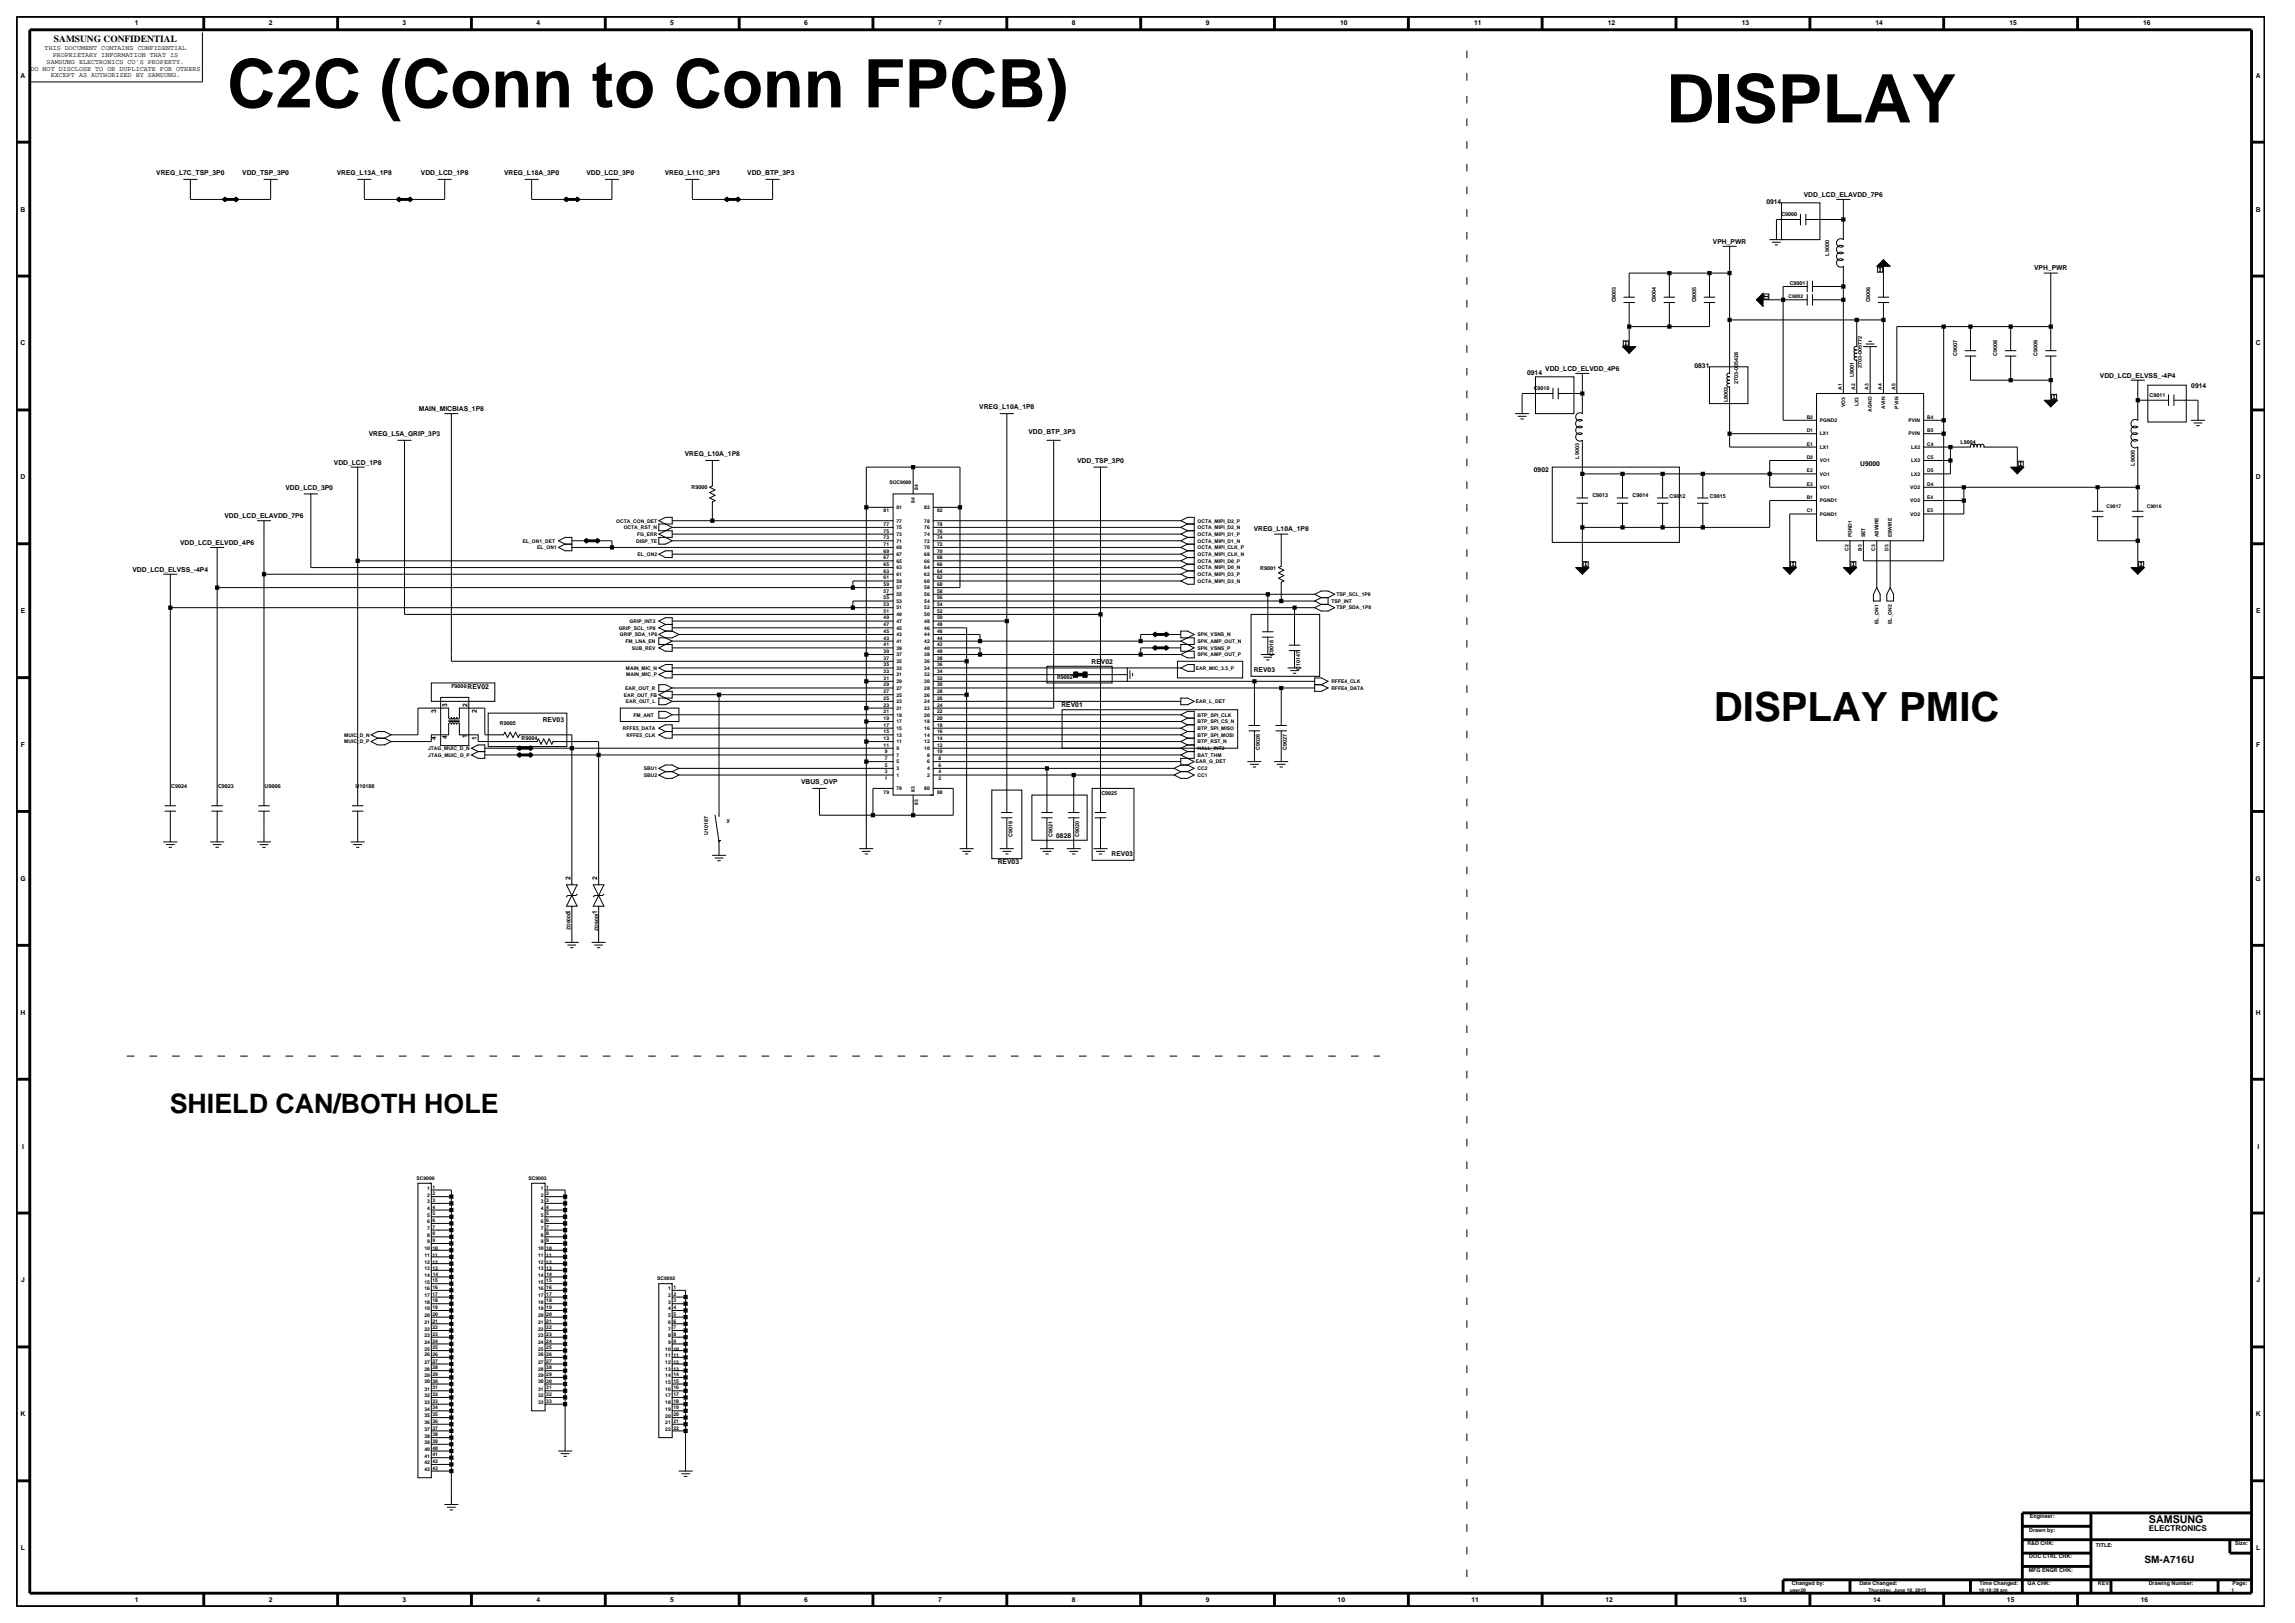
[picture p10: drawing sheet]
<svg xmlns="http://www.w3.org/2000/svg" width="420mm" height="297mm" viewBox="0 0 420 297" stroke-linecap="round" stroke-linejoin="round" font-family="sans-serif">
<defs><g id="words">
<g font-size="12.3">
<text x="41.6" y="19.6">C2C (Conn to Conn FPCB)</text>
<text x="304.9" y="22.4">DISPLAY</text>
</g>
<text font-size="7.4" x="313.6" y="131.9">DISPLAY PMIC</text>
<text font-size="4.9" x="31.1" y="203.6">SHIELD CAN/BOTH HOLE</text>
<text font-size="2" x="393.3" y="278.8">SAMSUNG</text>
<text font-size="1.9" x="392.4" y="286">SM-A716U</text>
<text font-size="1.7" x="9.9" y="7.7">SAMSUNG CONFIDENTIAL</text>
<text font-size="1.5" x="393.3" y="280.1">ELECTRONICS</text>
<g font-size="1.2">
<text x="24.7" y="4.7">1</text>
<text x="49.2" y="4.7">2</text>
<text x="73.7" y="4.7">3</text>
<text x="98.2" y="4.7">4</text>
<text x="122.7" y="4.7">5</text>
<text x="147.2" y="4.7">6</text>
<text x="171.7" y="4.7">7</text>
<text x="196.2" y="4.7">8</text>
<text x="220.7" y="4.7">9</text>
<text x="245.3" y="4.7">10</text>
<text x="269.8" y="4.7">11</text>
<text x="294.3" y="4.7">12</text>
<text x="318.7" y="4.7">13</text>
<text x="343.2" y="4.7">14</text>
<text x="367.7" y="4.7">15</text>
<text x="392.2" y="4.7">16</text>
<text x="8.2" y="9.2">THIS DOCUMENT CONTAINS CONFIDENTIAL</text>
<text x="8.5" y="11.7">SAMSUNG ELECTRONICS CO'S PROPERTY.</text>
<text x="9.6" y="10.5">PROPRIETARY INFORMATION THAT IS</text>
<text x="3.8" y="14.2">A</text>
<text x="5.6" y="12.9">DO NOT DISCLOSE TO OR DUPLICATE FOR OTHERS</text>
<text x="9.3" y="14.1">EXCEPT AS AUTHORIZED BY SAMSUNG.</text>
<text x="412.8" y="14.2">A</text>
<text x="28.6" y="32">VREG_L7C_TSP_3P0</text>
<text x="44.3" y="32">VDD_TSP_3P0</text>
<text x="61.6" y="32">VREG_L13A_1P8</text>
<text x="77" y="32">VDD_LCD_1P8</text>
<text x="92.3" y="32">VREG_L18A_3P0</text>
<text x="107.3" y="32">VDD_LCD_3P0</text>
<text x="121.7" y="32">VREG_L11C_3P3</text>
<text x="136.8" y="32">VDD_BTP_3P3</text>
<text x="3.8" y="38.7">B</text>
<text x="323.3" y="37.4">0914</text>
<text x="330.1" y="36">VDD_LCD_ELAVDD_7P6</text>
<text x="412.8" y="38.7">B</text>
<text x="313.5" y="44.6">VPH_PWR</text>
<text x="372.2" y="49.5">VPH_PWR</text>
<text x="3.8" y="63.2">C</text>
<text x="412.8" y="63.2">C</text>
<text x="279.5" y="68.7">0914</text>
<text x="282.8" y="67.9">VDD_LCD_ELVDD_4P6</text>
<text x="310.1" y="67.4">0831</text>
<text x="384.3" y="69.1">VDD_LCD_ELVSS_-4P4</text>
<text x="401" y="71.1">0914</text>
<text x="76.6" y="75.2">MAIN_MICBIAS_1P8</text>
<text x="179.2" y="74.9">VREG_L10A_1P8</text>
<text x="67.5" y="79.8">VREG_L5A_GRIP_3P3</text>
<text x="125.3" y="83.5">VREG_L10A_1P8</text>
<text x="188.2" y="79.5">VDD_BTP_3P3</text>
<text x="3.8" y="87.7">D</text>
<text x="52.2" y="89.6">VDD_LCD_3P0</text>
<text x="61.1" y="85">VDD_LCD_1P8</text>
<text x="197.1" y="84.7">VDD_TSP_3P0</text>
<text x="280.7" y="86.4">0902</text>
<text x="340.4" y="85.3">U9000</text>
<text x="412.8" y="87.7">D</text>
<text x="41.1" y="94.8">VDD_LCD_ELAVDD_7P6</text>
<text x="32.9" y="99.7">VDD_LCD_ELVDD_4P6</text>
<text x="229.4" y="97.2">VREG_L10A_1P8</text>
<text x="24.2" y="104.6">VDD_LCD_ELVSS_-4P4</text>
<text x="3.8" y="112.2">E</text>
<text x="412.9" y="112.2">E</text>
<text x="199.7" y="121.4">REV02</text>
<text x="229.4" y="123">REV03</text>
<text x="79.8" y="130.5" transform="rotate(-90 79.8 130.5)">3</text>
<text x="81.8" y="129.3" transform="rotate(-90 81.8 129.3)">3</text>
<text x="85.5" y="129.4" transform="rotate(-90 85.5 129.4)">2</text>
<text x="85.6" y="126">REV02</text>
<text x="87.3" y="130.5" transform="rotate(-90 87.3 130.5)">2</text>
<text x="194.2" y="129.4">REV01</text>
<text x="3.8" y="136.7">F</text>
<text x="79.8" y="135.4" transform="rotate(-90 79.8 135.4)">4</text>
<text x="81.8" y="135.2" transform="rotate(-90 81.8 135.2)">4</text>
<text x="85.5" y="135" transform="rotate(-90 85.5 135)">1</text>
<text x="87.3" y="135.4" transform="rotate(-90 87.3 135.4)">1</text>
<text x="99.3" y="132.2">REV03</text>
<text x="412.9" y="136.7">F</text>
<text x="146.6" y="143.5">VBUS_OVP</text>
<text x="193.3" y="153.3">0828</text>
<text x="3.7" y="161.2">G</text>
<text x="104.4" y="161.1" transform="rotate(-90 104.4 161.1)">2</text>
<text x="109.3" y="161.1" transform="rotate(-90 109.3 161.1)">2</text>
<text x="182.6" y="158.2">REV03</text>
<text x="203.4" y="156.7">REV03</text>
<text x="412.8" y="161.2">G</text>
<text x="104.4" y="167.3" transform="rotate(-90 104.4 167.3)">1</text>
<text x="109.3" y="167.3" transform="rotate(-90 109.3 167.3)">1</text>
<text x="3.8" y="185.7">H</text>
<text x="412.8" y="185.7">H</text>
<text x="4" y="210.2">I</text>
<text x="413.1" y="210.2">I</text>
<text x="3.9" y="234.7">J</text>
<text x="412.9" y="234.7">J</text>
<text x="3.8" y="259.2">K</text>
<text x="412.8" y="259.2">K</text>
<text x="3.8" y="283.7">L</text>
<text x="412.9" y="283.7">L</text>
<text x="24.7" y="293.2">1</text>
<text x="49.2" y="293.2">2</text>
<text x="73.7" y="293.2">3</text>
<text x="98.2" y="293.2">4</text>
<text x="122.7" y="293.2">5</text>
<text x="147.2" y="293.2">6</text>
<text x="171.7" y="293.2">7</text>
<text x="196.2" y="293.2">8</text>
<text x="220.7" y="293.2">9</text>
<text x="244.8" y="293.2">10</text>
<text x="269.3" y="293.2">11</text>
<text x="293.8" y="293.2">12</text>
<text x="318.3" y="293.2">13</text>
<text x="342.8" y="293.2">14</text>
<text x="367.3" y="293.2">15</text>
<text x="391.8" y="293.2">16</text>
</g>
<g font-size="1">
<text x="326" y="39.5">C9000</text>
<text x="334.8" y="46.8" transform="rotate(-90 334.8 46.8)">L9000</text>
<text x="327.5" y="52.1">C9001</text>
<text x="295.7" y="55.4" transform="rotate(-90 295.7 55.4)">C9003</text>
<text x="303.1" y="55.4" transform="rotate(-90 303.1 55.4)">C9004</text>
<text x="310.4" y="55.4" transform="rotate(-90 310.4 55.4)">C9005</text>
<text x="342.2" y="55.4" transform="rotate(-90 342.2 55.4)">C9006</text>
<text x="358.2" y="65.2" transform="rotate(-90 358.2 65.2)">C9007</text>
<text x="365.5" y="65.2" transform="rotate(-90 365.5 65.2)">C9008</text>
<text x="372.9" y="65.2" transform="rotate(-90 372.9 65.2)">C9009</text>
<text x="280.7" y="71.4">C9010</text>
<text x="318.1" y="70.2" transform="rotate(-90 318.1 70.2)">2703-005428</text>
<text x="339.3" y="69" transform="rotate(-90 339.3 69)">L9001</text>
<text x="340.7" y="67.4" transform="rotate(-90 340.7 67.4)">2703-005772</text>
<text x="316.2" y="73.5" transform="rotate(-90 316.2 73.5)">L9002</text>
<text x="393.4" y="72.6">C9011</text>
<text x="289" y="83.9" transform="rotate(-90 289 83.9)">L9003</text>
<text x="358.8" y="81.2">L9004</text>
<text x="126.5" y="89.5">R9000</text>
<text x="390.7" y="85.2" transform="rotate(-90 390.7 85.2)">L9005</text>
<text x="291.4" y="91">C9013</text>
<text x="298.8" y="91">C9014</text>
<text x="305.6" y="91.1">C9012</text>
<text x="312.9" y="91.1">C9015</text>
<text x="230.6" y="104.2">R9001</text>
<text x="82.6" y="125.9">F9000</text>
<text x="193.4" y="124.2">R9002</text>
<text x="233" y="120.1" transform="rotate(-90 233 120.1)">C9018</text>
<text x="237.9" y="122.5" transform="rotate(-90 237.9 122.5)">C10147</text>
<text x="91.5" y="132.6">R9005</text>
<text x="95.5" y="135.4">R9004</text>
<text x="230.6" y="137.2" transform="rotate(-90 230.6 137.2)">C9026</text>
<text x="235.5" y="137.2" transform="rotate(-90 235.5 137.2)">C9027</text>
<text x="31.3" y="144.3">C9024</text>
<text x="39.9" y="144.3">C9023</text>
<text x="48.5" y="144.3">U9006</text>
<text x="65.1" y="144.3">U10188</text>
<text x="201.6" y="145.5">C9025</text>
<text x="129.6" y="152.8" transform="rotate(-90 129.6 152.8)">U10187</text>
<text x="185.3" y="153.1" transform="rotate(-90 185.3 153.1)">C9019</text>
<text x="192.6" y="153.1" transform="rotate(-90 192.6 153.1)">C9021</text>
<text x="197.5" y="153.1" transform="rotate(-90 197.5 153.1)">C9020</text>
<text x="371.4" y="280.2">Drawn by:</text>
<text x="371.5" y="277.8">Engineer:</text>
<text x="371" y="282.7">R&amp;D CHK:</text>
<text x="371.3" y="287.6">MFG ENGR CHK:</text>
<text x="371.4" y="285.2">DOC CTRL CHK:</text>
<text x="383.6" y="283">TITLE:</text>
<text x="409.1" y="282.7">Size:</text>
<text x="327.9" y="290.1">Changed by:</text>
<text x="340.3" y="290.1">Date Changed:</text>
<text x="362.2" y="290.1">Time Changed:</text>
<text x="371.1" y="290.1">QA CHK:</text>
<text x="383.9" y="290.1">REV:</text>
<text x="393.2" y="290.1">Drawing Number:</text>
<text x="408.6" y="290.1">Page:</text>
</g>
<g font-size=".9">
<text x="327.3" y="54.6">C9002</text>
<text x="337.1" y="71.4" transform="rotate(-90 337.1 71.4)">A1</text>
<text x="339.5" y="71.4" transform="rotate(-90 339.5 71.4)">A2</text>
<text x="342" y="71.4" transform="rotate(-90 342 71.4)">A3</text>
<text x="344.4" y="71.4" transform="rotate(-90 344.4 71.4)">A4</text>
<text x="346.9" y="71.4" transform="rotate(-90 346.9 71.4)">A5</text>
<text x="330.6" y="76.6">B2</text>
<text x="333.1" y="77.2">PGND2</text>
<text x="337.7" y="74.5" transform="rotate(-90 337.7 74.5)">VO3</text>
<text x="340.1" y="74.3" transform="rotate(-90 340.1 74.3)">LX3</text>
<text x="342.6" y="75.3" transform="rotate(-90 342.6 75.3)">AGND</text>
<text x="345" y="74.8" transform="rotate(-90 345 74.8)">AVIN</text>
<text x="347.5" y="74.8" transform="rotate(-90 347.5 74.8)">PVIN</text>
<text x="349.3" y="77.2">PVIN</text>
<text x="352.7" y="76.6">B4</text>
<text x="330.6" y="79.1">D1</text>
<text x="330.6" y="84">D2</text>
<text x="330.7" y="81.5">E1</text>
<text x="333.1" y="79.7">LX1</text>
<text x="333.1" y="82.1">LX1</text>
<text x="349.3" y="79.7">PVIN</text>
<text x="349.7" y="82.1">LX2</text>
<text x="352.7" y="81.5">C4</text>
<text x="352.7" y="84">C5</text>
<text x="352.7" y="79.1">B5</text>
<text x="162.8" y="88.6">SOC9000</text>
<text x="168.1" y="89.7" transform="rotate(-90 168.1 89.7)">84</text>
<text x="330.7" y="86.4">E2</text>
<text x="330.7" y="88.9">E3</text>
<text x="333.1" y="87">VO1</text>
<text x="333.1" y="89.5">VO1</text>
<text x="333.1" y="84.6">VO1</text>
<text x="349.6" y="89.5">VO2</text>
<text x="349.7" y="84.6">LX2</text>
<text x="349.7" y="87">LX2</text>
<text x="352.7" y="88.9">D4</text>
<text x="352.7" y="86.4">D5</text>
<text x="112.8" y="95.6">OCTA_CON_DET</text>
<text x="161.7" y="93.8">81</text>
<text x="164" y="95.6">77</text>
<text x="164" y="93.2">81</text>
<text x="167.4" y="92" transform="rotate(-90 167.4 92)">84</text>
<text x="169.1" y="95.6">78</text>
<text x="169.1" y="93.2">82</text>
<text x="171.5" y="93.8">82</text>
<text x="219.2" y="95.6">OCTA_MIPI_D2_P</text>
<text x="330.6" y="91.3">B1</text>
<text x="330.6" y="93.8">C1</text>
<text x="333.1" y="91.9">PGND1</text>
<text x="333.1" y="94.4">PGND1</text>
<text x="349.6" y="91.9">VO2</text>
<text x="349.6" y="94.4">VO2</text>
<text x="352.7" y="91.3">E4</text>
<text x="352.7" y="93.8">E5</text>
<text x="385.5" y="93">C9017</text>
<text x="392.9" y="93">C9016</text>
<text x="95.7" y="99.3">EL_ON1_DET</text>
<text x="98.3" y="100.5">EL_ON1</text>
<text x="114.1" y="96.8">OCTA_RST_N</text>
<text x="116.4" y="99.3">DISP_TE</text>
<text x="116.6" y="98.1">FG_ERR</text>
<text x="116.7" y="101.7">EL_ON2</text>
<text x="161.7" y="96.2">77</text>
<text x="161.7" y="101.1">69</text>
<text x="161.7" y="99.9">71</text>
<text x="161.7" y="98.7">73</text>
<text x="161.7" y="97.4">75</text>
<text x="164" y="100.5">69</text>
<text x="164" y="99.3">71</text>
<text x="164" y="98.1">73</text>
<text x="164" y="96.8">75</text>
<text x="164" y="101.7">67</text>
<text x="169.1" y="96.8">76</text>
<text x="169.1" y="100.5">70</text>
<text x="169.1" y="99.3">72</text>
<text x="169.1" y="98.1">74</text>
<text x="169.1" y="101.7">68</text>
<text x="171.5" y="97.4">76</text>
<text x="171.5" y="96.2">78</text>
<text x="171.5" y="101.1">70</text>
<text x="171.5" y="99.9">72</text>
<text x="171.5" y="98.7">74</text>
<text x="219.2" y="98.1">OCTA_MIPI_D1_P</text>
<text x="219.2" y="100.5">OCTA_MIPI_CLK_P</text>
<text x="219.2" y="101.7">OCTA_MIPI_CLK_N</text>
<text x="219.2" y="99.3">OCTA_MIPI_D1_N</text>
<text x="219.2" y="96.8">OCTA_MIPI_D2_N</text>
<text x="338.3" y="100.8" transform="rotate(-90 338.3 100.8)">C2</text>
<text x="338.9" y="98.3" transform="rotate(-90 338.9 98.3)">PGND1</text>
<text x="340.7" y="100.8" transform="rotate(-90 340.7 100.8)">B3</text>
<text x="341.3" y="98.3" transform="rotate(-90 341.3 98.3)">SET</text>
<text x="343.2" y="100.8" transform="rotate(-90 343.2 100.8)">C3</text>
<text x="343.8" y="98.3" transform="rotate(-90 343.8 98.3)">ASWIRE</text>
<text x="345.6" y="100.8" transform="rotate(-90 345.6 100.8)">D3</text>
<text x="346.2" y="98.3" transform="rotate(-90 346.2 98.3)">ESWIRE</text>
<text x="161.7" y="106">61</text>
<text x="161.7" y="104.8">63</text>
<text x="161.7" y="103.6">65</text>
<text x="161.7" y="102.4">67</text>
<text x="161.7" y="107.2">59</text>
<text x="164" y="105.4">61</text>
<text x="164" y="104.2">63</text>
<text x="164" y="103">65</text>
<text x="164" y="107.9">57</text>
<text x="164" y="106.6">59</text>
<text x="169.1" y="105.4">62</text>
<text x="169.1" y="104.2">64</text>
<text x="169.1" y="103">66</text>
<text x="169.1" y="107.9">58</text>
<text x="169.1" y="106.6">60</text>
<text x="171.5" y="106">62</text>
<text x="171.5" y="104.8">64</text>
<text x="171.5" y="103.6">66</text>
<text x="171.5" y="102.4">68</text>
<text x="171.5" y="107.2">60</text>
<text x="219.2" y="106.6">OCTA_MIPI_D3_N</text>
<text x="219.2" y="105.4">OCTA_MIPI_D3_P</text>
<text x="219.2" y="104.2">OCTA_MIPI_D0_N</text>
<text x="219.2" y="103">OCTA_MIPI_D0_P</text>
<text x="115.2" y="114">GRIP_INT2</text>
<text x="161.7" y="109.7">55</text>
<text x="161.7" y="108.5">57</text>
<text x="161.7" y="113.4">49</text>
<text x="161.7" y="112.1">51</text>
<text x="161.7" y="110.9">53</text>
<text x="164" y="109.1">55</text>
<text x="164" y="114">47</text>
<text x="164" y="112.8">49</text>
<text x="164" y="111.5">51</text>
<text x="164" y="110.3">53</text>
<text x="169.1" y="110.3">54</text>
<text x="169.1" y="109.1">56</text>
<text x="169.1" y="114">48</text>
<text x="169.1" y="112.8">50</text>
<text x="169.1" y="111.5">52</text>
<text x="171.5" y="110.9">54</text>
<text x="171.5" y="109.7">56</text>
<text x="171.5" y="108.5">58</text>
<text x="171.5" y="113.4">50</text>
<text x="171.5" y="112.1">52</text>
<text x="243.6" y="110.3">TSP_INT</text>
<text x="244.6" y="109.1">TSP_SCL_1P8</text>
<text x="244.6" y="111.5">TSP_SDA_1P8</text>
<text x="113.2" y="115.2">GRIP_SCL_1P8</text>
<text x="113.4" y="116.4">GRIP_SDA_1P8</text>
<text x="114.5" y="117.6">FM_LNA_EN</text>
<text x="115.6" y="118.9">SUB_REV</text>
<text x="161.7" y="114.6">47</text>
<text x="161.7" y="118.3">41</text>
<text x="161.7" y="117">43</text>
<text x="161.7" y="115.8">45</text>
<text x="161.7" y="119.5">39</text>
<text x="164" y="117.6">41</text>
<text x="164" y="116.4">43</text>
<text x="164" y="115.2">45</text>
<text x="164" y="118.9">39</text>
<text x="169.1" y="118.9">40</text>
<text x="169.1" y="117.6">42</text>
<text x="169.1" y="116.4">44</text>
<text x="169.1" y="115.2">46</text>
<text x="171.5" y="114.6">48</text>
<text x="171.5" y="119.5">40</text>
<text x="171.5" y="118.3">42</text>
<text x="171.5" y="117">44</text>
<text x="171.5" y="115.8">46</text>
<text x="219.2" y="118.9">SPK_VSNS_P</text>
<text x="219.2" y="117.6">SPK_AMP_OUT_N</text>
<text x="219.2" y="116.4">SPK_VSNS_N</text>
<text x="343.8" y="114.2" transform="rotate(-90 343.8 114.2)">EL_ON1</text>
<text x="346.2" y="114.2" transform="rotate(-90 346.2 114.2)">EL_ON2</text>
<text x="114.6" y="122.5">MAIN_MIC_N</text>
<text x="114.6" y="123.8">MAIN_MIC_P</text>
<text x="161.7" y="123.2">33</text>
<text x="161.7" y="121.9">35</text>
<text x="161.7" y="120.7">37</text>
<text x="161.7" y="125.6">29</text>
<text x="161.7" y="124.4">31</text>
<text x="164" y="122.5">33</text>
<text x="164" y="121.3">35</text>
<text x="164" y="120.1">37</text>
<text x="164" y="125">29</text>
<text x="164" y="123.8">31</text>
<text x="169.1" y="123.8">32</text>
<text x="169.1" y="122.5">34</text>
<text x="169.1" y="121.3">36</text>
<text x="169.1" y="120.1">38</text>
<text x="169.1" y="125">30</text>
<text x="171.5" y="124.4">32</text>
<text x="171.5" y="123.2">34</text>
<text x="171.5" y="121.9">36</text>
<text x="171.5" y="120.7">38</text>
<text x="171.5" y="125.6">30</text>
<text x="218.8" y="122.5">EAR_MIC_3.5_P</text>
<text x="219.2" y="120.1">SPK_AMP_OUT_P</text>
<text x="243.6" y="125">RFFE4_CLK</text>
<text x="114.1" y="127.5">EAR_OUT_FB</text>
<text x="114.4" y="126.2">EAR_OUT_R</text>
<text x="114.5" y="128.7">EAR_OUT_L</text>
<text x="115.9" y="131.1">FM_ANT</text>
<text x="161.7" y="128.1">25</text>
<text x="161.7" y="126.8">27</text>
<text x="161.7" y="131.7">19</text>
<text x="161.7" y="130.5">21</text>
<text x="161.7" y="129.3">23</text>
<text x="164" y="127.5">25</text>
<text x="164" y="126.2">27</text>
<text x="164" y="131.1">19</text>
<text x="164" y="129.9">21</text>
<text x="164" y="128.7">23</text>
<text x="169.1" y="127.5">26</text>
<text x="169.1" y="126.2">28</text>
<text x="169.1" y="131.1">20</text>
<text x="169.1" y="129.9">22</text>
<text x="169.1" y="128.7">24</text>
<text x="171.5" y="128.1">26</text>
<text x="171.5" y="126.8">28</text>
<text x="171.5" y="131.7">20</text>
<text x="171.5" y="130.5">22</text>
<text x="171.5" y="129.3">24</text>
<text x="218.8" y="128.7">EAR_L_DET</text>
<text x="219.2" y="131.1">BTP_SPI_CLK</text>
<text x="243.6" y="126.2">RFFE4_DATA</text>
<text x="63" y="134.8">MUIC_D_N</text>
<text x="63" y="136">MUIC_D_P</text>
<text x="78.3" y="137.2">JTAG_MUIC_D_N</text>
<text x="114" y="133.6">RFFE5_DATA</text>
<text x="114.7" y="134.8">RFFE5_CLK</text>
<text x="161.7" y="136.6">11</text>
<text x="161.7" y="135.4">13</text>
<text x="161.7" y="134.2">15</text>
<text x="161.7" y="133">17</text>
<text x="162" y="137.9">9</text>
<text x="164" y="137.2">9</text>
<text x="164" y="136">11</text>
<text x="164" y="134.8">13</text>
<text x="164" y="133.6">15</text>
<text x="164" y="132.4">17</text>
<text x="169.1" y="132.4">18</text>
<text x="169.1" y="137.2">10</text>
<text x="169.1" y="136">12</text>
<text x="169.1" y="134.8">14</text>
<text x="169.1" y="133.6">16</text>
<text x="171.5" y="133">18</text>
<text x="171.5" y="137.9">10</text>
<text x="171.5" y="136.6">12</text>
<text x="171.5" y="135.4">14</text>
<text x="171.5" y="134.2">16</text>
<text x="219.2" y="137.2">HALL_INT2</text>
<text x="219.2" y="136">BTP_RST_N</text>
<text x="219.2" y="134.8">BTP_SPI_MOSI</text>
<text x="219.2" y="133.6">BTP_SPI_MISO</text>
<text x="219.2" y="132.4">BTP_SPI_CS_N</text>
<text x="78.4" y="138.5">JTAG_MUIC_D_P</text>
<text x="117.8" y="140.9">SBU1</text>
<text x="117.8" y="142.1">SBU2</text>
<text x="162" y="139.1">7</text>
<text x="162" y="140.3">5</text>
<text x="162" y="141.5">3</text>
<text x="162" y="142.8">1</text>
<text x="164" y="138.5">7</text>
<text x="164" y="139.7">5</text>
<text x="164" y="140.9">3</text>
<text x="164" y="142.1">1</text>
<text x="169.7" y="138.5">8</text>
<text x="169.7" y="139.7">6</text>
<text x="169.7" y="140.9">4</text>
<text x="169.7" y="142.1">2</text>
<text x="171.8" y="139.1">8</text>
<text x="171.8" y="140.3">6</text>
<text x="171.8" y="141.5">4</text>
<text x="171.8" y="142.8">2</text>
<text x="218.8" y="139.7">EAR_G_DET</text>
<text x="219.2" y="138.5">BAT_THM</text>
<text x="219.2" y="142.1">CC1</text>
<text x="219.2" y="140.9">CC2</text>
<text x="161.7" y="145.2">79</text>
<text x="164" y="144.6">79</text>
<text x="167.4" y="144.9" transform="rotate(-90 167.4 144.9)">83</text>
<text x="168.1" y="147.2" transform="rotate(-90 168.1 147.2)">83</text>
<text x="169.1" y="144.6">80</text>
<text x="171.5" y="145.2">80</text>
<text x="104.4" y="170.2" transform="rotate(-90 104.4 170.2)">ZD9000</text>
<text x="109.6" y="170.3" transform="rotate(-90 109.6 170.3)">ZD9001</text>
<text x="76.2" y="215.9">SC9000</text>
<text x="96.7" y="215.9">SC9003</text>
<text x="78.2" y="221.4">4</text>
<text x="78.2" y="220.2">3</text>
<text x="78.2" y="219">2</text>
<text x="78.2" y="217.8">1</text>
<text x="79.1" y="221.2">4</text>
<text x="79.1" y="220">3</text>
<text x="79.1" y="218.7">2</text>
<text x="79.1" y="217.5">1</text>
<text x="99" y="221.4">4</text>
<text x="99" y="220.2">3</text>
<text x="99" y="219">2</text>
<text x="99" y="217.8">1</text>
<text x="100" y="221.2">4</text>
<text x="100" y="220">3</text>
<text x="100" y="218.7">2</text>
<text x="100" y="217.5">1</text>
<text x="78.2" y="227.5">9</text>
<text x="78.2" y="222.7">5</text>
<text x="78.2" y="223.9">6</text>
<text x="78.2" y="225.1">7</text>
<text x="78.2" y="226.3">8</text>
<text x="79.1" y="227.3">9</text>
<text x="79.1" y="222.4">5</text>
<text x="79.1" y="223.6">6</text>
<text x="79.1" y="224.9">7</text>
<text x="79.1" y="226.1">8</text>
<text x="99" y="222.7">5</text>
<text x="99" y="223.9">6</text>
<text x="99" y="225.1">7</text>
<text x="99" y="226.3">8</text>
<text x="99" y="227.5">9</text>
<text x="100" y="227.3">9</text>
<text x="100" y="222.4">5</text>
<text x="100" y="223.6">6</text>
<text x="100" y="224.9">7</text>
<text x="100" y="226.1">8</text>
<text x="77.7" y="228.8">10</text>
<text x="77.7" y="230">11</text>
<text x="77.7" y="231.2">12</text>
<text x="77.7" y="232.4">13</text>
<text x="77.7" y="233.7">14</text>
<text x="79.1" y="228.8">10</text>
<text x="79.1" y="230">11</text>
<text x="79.1" y="231.2">12</text>
<text x="79.1" y="232.4">13</text>
<text x="79.2" y="233.4">14</text>
<text x="98.5" y="228.8">10</text>
<text x="98.5" y="230">11</text>
<text x="98.5" y="231.2">12</text>
<text x="98.5" y="232.4">13</text>
<text x="98.5" y="233.7">14</text>
<text x="100" y="228.8">10</text>
<text x="100" y="230">11</text>
<text x="100" y="231.2">12</text>
<text x="100" y="232.4">13</text>
<text x="100" y="233.4">14</text>
<text x="77.7" y="238.6">18</text>
<text x="77.7" y="239.8">19</text>
<text x="77.7" y="234.9">15</text>
<text x="77.7" y="236.1">16</text>
<text x="77.7" y="237.3">17</text>
<text x="79.1" y="238.3">18</text>
<text x="79.1" y="239.6">19</text>
<text x="79.1" y="234.7">15</text>
<text x="79.1" y="235.9">16</text>
<text x="79.1" y="237.1">17</text>
<text x="98.5" y="238.6">18</text>
<text x="98.5" y="239.8">19</text>
<text x="98.5" y="234.9">15</text>
<text x="98.5" y="236.1">16</text>
<text x="98.5" y="237.3">17</text>
<text x="100" y="237.1">17</text>
<text x="100" y="238.3">18</text>
<text x="100" y="239.6">19</text>
<text x="100" y="234.7">15</text>
<text x="100" y="235.9">16</text>
<text x="120.3" y="234.3">SC9002</text>
<text x="122.3" y="237.3">2</text>
<text x="122.3" y="238.6">3</text>
<text x="122.3" y="239.8">4</text>
<text x="122.3" y="236.1">1</text>
<text x="123.2" y="237.1">2</text>
<text x="123.2" y="238.3">3</text>
<text x="123.2" y="239.6">4</text>
<text x="123.2" y="235.9">1</text>
<text x="77.7" y="241">20</text>
<text x="77.7" y="242.2">21</text>
<text x="77.7" y="243.5">22</text>
<text x="77.7" y="244.7">23</text>
<text x="77.7" y="245.9">24</text>
<text x="79.1" y="240.8">20</text>
<text x="79.1" y="242">21</text>
<text x="79.1" y="243.2">22</text>
<text x="79.1" y="244.4">23</text>
<text x="79.1" y="245.7">24</text>
<text x="98.5" y="241">20</text>
<text x="98.5" y="242.2">21</text>
<text x="98.5" y="243.5">22</text>
<text x="98.5" y="244.7">23</text>
<text x="98.5" y="245.9">24</text>
<text x="100" y="245.7">24</text>
<text x="100" y="240.8">20</text>
<text x="100" y="242">21</text>
<text x="100" y="243.2">22</text>
<text x="100" y="244.4">23</text>
<text x="122.3" y="243.5">7</text>
<text x="122.3" y="244.7">8</text>
<text x="122.3" y="245.9">9</text>
<text x="122.3" y="241">5</text>
<text x="122.3" y="242.2">6</text>
<text x="123.2" y="243.2">7</text>
<text x="123.2" y="244.4">8</text>
<text x="123.2" y="245.7">9</text>
<text x="123.2" y="240.8">5</text>
<text x="123.2" y="242">6</text>
<text x="77.7" y="248.2">26</text>
<text x="77.7" y="249.6">27</text>
<text x="77.7" y="250.8">28</text>
<text x="77.7" y="247.1">25</text>
<text x="79.1" y="248.1">26</text>
<text x="79.1" y="249.3">27</text>
<text x="79.1" y="250.6">28</text>
<text x="79.1" y="251.8">29</text>
<text x="79.1" y="246.9">25</text>
<text x="98.5" y="247.1">25</text>
<text x="98.5" y="248.2">26</text>
<text x="98.5" y="249.6">27</text>
<text x="98.5" y="250.8">28</text>
<text x="100" y="246.9">25</text>
<text x="100" y="248.1">26</text>
<text x="100" y="249.3">27</text>
<text x="100" y="250.6">28</text>
<text x="100" y="251.8">29</text>
<text x="121.7" y="249.6">12</text>
<text x="121.7" y="250.8">13</text>
<text x="121.7" y="247.1">10</text>
<text x="121.7" y="248.4">11</text>
<text x="123.2" y="249.6">12</text>
<text x="123.2" y="250.8">13</text>
<text x="123.2" y="247.1">10</text>
<text x="123.2" y="248.4">11</text>
<text x="123.3" y="251.8">14</text>
<text x="77.7" y="255.7">32</text>
<text x="77.7" y="256.9">33</text>
<text x="77.7" y="252">29</text>
<text x="77.7" y="253.1">30</text>
<text x="77.7" y="254.5">31</text>
<text x="79.1" y="255.5">32</text>
<text x="79.1" y="256.7">33</text>
<text x="79.1" y="257.9">34</text>
<text x="79.1" y="253">30</text>
<text x="79.1" y="254.2">31</text>
<text x="98.5" y="255.7">32</text>
<text x="98.5" y="256.9">33</text>
<text x="98.5" y="252">29</text>
<text x="98.5" y="253.1">30</text>
<text x="98.5" y="254.5">31</text>
<text x="100" y="255.5">32</text>
<text x="100" y="256.7">33</text>
<text x="100" y="253">30</text>
<text x="100" y="254.2">31</text>
<text x="121.7" y="252">14</text>
<text x="121.7" y="253.3">15</text>
<text x="121.7" y="254.5">16</text>
<text x="121.7" y="255.7">17</text>
<text x="121.7" y="256.9">18</text>
<text x="123.2" y="253">15</text>
<text x="123.2" y="254.2">16</text>
<text x="123.2" y="255.5">17</text>
<text x="123.2" y="256.7">18</text>
<text x="123.2" y="257.9">19</text>
<text x="77.7" y="258.2">34</text>
<text x="77.7" y="259.2">35</text>
<text x="77.7" y="260.6">36</text>
<text x="77.7" y="261.8">37</text>
<text x="77.7" y="263.1">38</text>
<text x="79.1" y="259.2">35</text>
<text x="79.1" y="260.4">36</text>
<text x="79.1" y="261.6">37</text>
<text x="79.1" y="262.8">38</text>
<text x="121.7" y="259.4">20</text>
<text x="121.7" y="260.6">21</text>
<text x="121.7" y="261.8">22</text>
<text x="121.7" y="258.2">19</text>
<text x="123.2" y="259.2">20</text>
<text x="123.2" y="260.4">21</text>
<text x="123.2" y="261.6">22</text>
<text x="77.7" y="265.5">40</text>
<text x="77.7" y="266.7">41</text>
<text x="77.7" y="268">42</text>
<text x="77.7" y="269.2">43</text>
<text x="77.7" y="264.3">39</text>
<text x="79.1" y="265.3">40</text>
<text x="79.1" y="266.5">41</text>
<text x="79.1" y="267.7">42</text>
<text x="79.1" y="268.9">43</text>
<text x="79.1" y="264">39</text>
<text x="327.5" y="291.2">user20</text>
<text x="341.9" y="291.2">Thursday, June 18, 2015</text>
<text x="362.1" y="291.2">10:18:28 am</text>
<text x="408.4" y="291.2">1</text>
</g>
<text font-size=".6" x="133.5" y="150.6" transform="rotate(-90 133.5 150.6)">NC</text>
</g></defs>
<!-- layer: MFD Layer /idea/tmp/Extended-Print.jinsu46.kim.sheet9.mfd -->
<g fill="none" stroke="#000" stroke-width=".18">
<path d="M37 5.9v9.1h-31.5M33.6 32.8h2.5M34.8 32.8v3.7h6.2M48.3 32.8h2.5M49.5 32.8v3.7h-6.1M65.5 32.8h2.4M66.7 32.8v3.7h6.1M80.2 32.8h2.4M81.4 32.8v3.7h-6.2M96.1 32.8h2.4M97.3 32.8v3.7h6.1M110.8 32.8h2.4"/>
<path d="M112 32.8v3.7h-6.1M125.5 32.8h2.4M126.7 32.8v3.7h6.1M140.2 32.8h2.4M141.4 32.8v3.7h-6.1M326 37.1h7.1v6.8h-7.1zM329.5 39.2v2M330.5 39.2v2M336.1 36.5h2.5M337.3 36.5v7.4M297.2 55.4h1.9M297.2 54.4h1.9"/>
<path d="M298.2 55.4v8M304.5 55.4h2M304.5 54.4h2M305.5 50v4.4M305.5 55.4v4.4M311.9 55.4h1.9M311.9 54.4h1.9M312.8 50v4.4M312.8 55.4v4.4h-14.6M315.3 45.1h2.4M316.5 50h-18.3v4.4M316.5 45.1v23.2"/>
<path d="M316.5 58.5h28.2M322.7 54.9h8M322.8 53.8h.9v.9h-.9zM323 54.1v.3M323 54.3h.6M323.6 54.1v.3M323.9 43.9h2.4M324.4 44.3h1.4M324.9 44.8h.4M329.5 40.2h-4.4v3.7M330.5 40.2h6.8M330.7 52.4h-4.4v24.5h6.1"/>
<path d="M330.7 51.4v2M330.7 53.9v1.9M331.7 54.9h5.6M331.7 51.4v2M331.7 53.9v1.9M331.7 52.4h5.6M337.4 45.1a.78 .78 0 0 0-1.1 0 .78 .78 0 0 0 0 1.1 .78 .78 0 0 0 1 .1 .78 .78 0 0 0-1 .1 .78 .78 0 0 0 0 1 .78 .78 0 0 0 1 .1M337.4 43.8a.78 .78 0 0 0-1.1 .1 .78 .78 0 0 0 0 1.1 .78 .78 0 0 0 1 .1M337.4 47.5a.78 .78 0 0 0-1.1 .1 .78 .78 0 0 0 0 1 .78 .78 0 0 0 1 .1v23.3M339.8 58.5v4.9a.35 .35 0 0 0-.5 .3 .35 .35 0 0 0 .5 .3 .35 .35 0 0 0-.5 .3 .35 .35 0 0 0 .5 .4 .35 .35 0 0 0-.5 .3 .35 .35 0 0 0 .5 .3 .34 .34 0 0 0-.5 .3 .34 .34 0 0 0 .5 .3v6.1M343.6 48.9h.9v.9h-.9zM343.7 55.4h2"/>
<path d="M343.7 54.4h2M343.9 49.7h.3M343.9 49.1h.3M344.1 49.1v.6M344.7 48.7v5.7M344.7 55.4v16.6M355.7 59.8v42.8h-14.7v-3.6M360.6 59.8v4.4M368 59.8v4.4M374.1 50h2.4M375.3 50v14.2M375.3 59.8h-28.2v12.2"/>
<path d="M81.4 75.7h2.4M82.6 75.7v45.3h80.8M183 75.7h2.5M184.3 75.7v73M277.3 75.7h2.5M277.8 76.2h1.5M278.3 76.7h.5M281 69h7v6.7h-7zM284.2 72h-5.6v3.7M284.2 71v2M285.2 72h4.4M285.2 71v2"/>
<path d="M288.4 68.3h2.4M289.6 68.3v7.4a.76 .76 0 0 0-1 .1 .76 .76 0 0 0 0 1 .76 .76 0 0 0 1 .1 .77 .77 0 0 0-1.1 .1 .77 .77 0 0 0 0 1 .77 .77 0 0 0 1.1 .1 .76 .76 0 0 0-1 .1 .76 .76 0 0 0 0 1 .76 .76 0 0 0 1 .1 .76 .76 0 0 0-1 .1 .76 .76 0 0 0 0 1.1 .76 .76 0 0 0 1 .1v10.5M297.1 62.4h.9v.9h-.9zM297.4 62.5h.3M297.4 63.1h.3M297.5 62.5v.6M312.8 67.1h7.1v6.8h-7.1zM316.5 79.4h15.9M316.5 70.2a.35 .35 0 0 0-.5 .3 .35 .35 0 0 0 .5 .3v11h15.9M316.5 68.9a.35 .35 0 0 0-.5 .3 .35 .35 0 0 0 .5 .4 .34 .34 0 0 0-.5 .3 .34 .34 0 0 0 .5 .3M316.5 68.3a.35 .35 0 0 0-.5 .3 .35 .35 0 0 0 .5 .3M332.4 72h19.6v27h-19.6z"/>
<path d="M341 63.4h2.5M341.5 63h1.5M342 62.5h.5M342.2 63.4v8.6M352 79.4h3.7M352 76.9h3.7M359.6 65.2h2M359.6 64.2h2M360.6 65.2v4.4h14.7M367 65.2h1.9M367 64.2h1.9M368 65.2v4.4"/>
<path d="M374.3 65.2h2M374.3 64.2h2M375.3 65.2v8M375.5 72.2h.9v.9h-.9zM375.8 72.3h.3M375.8 72.9h.3M375.9 72.3v.6M390 69.6h2.4M391.2 69.6v7.3a.78 .78 0 0 0-1 .1 .78 .78 0 0 0 0 1.1 .78 .78 0 0 0 1 0 .78 .78 0 0 0-1 .1 .78 .78 0 0 0 0 1.1 .78 .78 0 0 0 1 0 .78 .78 0 0 0-1 .1 .78 .78 0 0 0 0 1.1 .78 .78 0 0 0 1 .1 .78 .78 0 0 0-1 .1 .78 .78 0 0 0 0 1 .78 .78 0 0 0 1 .1v11.8M391.2 73.2h5.7M393.1 70.5h7v6.7h-7zM396.9 72.2v2"/>
<path d="M397.8 73.2h4.5v3.7M397.8 72.2v2M401 76.9h2.5M401.5 77.4h1.5M402 77.9h.5M47.1 95.3h2.4M48.3 95.3v52.1M55.7 90.4h2.4M56.9 90.4v13.5h106.5M64.2 85.5h2.5M65.5 85.5v61.9M72.8 80.6h2.4"/>
<path d="M74 80.6v31.8h89.4M102.2 99l1.2-.7h1.3v2.5h-1.3l-1.2-.6 1.2-.6zM103.4 99.6h1.3M104.7 99h2.4M109.6 99h2.4v1.2M123 96.5l-2.4-1.2 1.2-.6h1.2v1.2h-2.4v1.2h2.4v1.2h-2.4v1.3h1.2l1.2-.6M123 97.7h40.4M123 99h40.4M123 95.3h40.4M123 96.5l-2.4 1.2 2.4 1.3M123 96.5h40.4M129.1 84.3h2.5"/>
<path d="M130.4 84.3v4.6l-.5 .3 1 .4-1 .5 1 .5-1 .5 1 .5-.5 .2v3.5M158.5 92.8h4.9M163.4 90.4h7.4v55.1h-7.4zM167.1 85.5v4.9M170.8 97.7h45.3M170.8 99h45.3M170.8 95.3h45.3M170.8 96.5h45.3M170.8 92.8h4.9M191.6 80.6h2.4M192.8 80.6v49h-22M200.2 85.5h2.4"/>
<path d="M201.4 85.5v63.2M216.1 95.3l1.2-.6h1.2v12.2h-1.2l-1.2-.6M216.1 95.3l1.2 .6M216.1 96.5l1.2 .6M216.1 99l1.2 .6M216.1 97.7l1.2 .6M217.3 95.9h1.2M217.3 95.9l-1.2 .6M217.3 97.1h1.2M217.3 99.6h1.2M217.3 98.3h1.2M217.3 99.6l-1.2 .6"/>
<path d="M217.3 98.3l-1.2 .7M217.3 97.1l-1.2 .6M233.2 97.7h2.5M234.5 97.7v5.9l-.5 .3 1 .4-1 .5 1 .5-1 .5 1 .5-.5 .2v3.5M284.1 85.5h23.2v13.8h-23.2zM288.6 92.1h2M288.6 91.1h2M289.6 92.1v11.8M289.6 86.7h42.8M295.9 92.1h2M295.9 91.1h2M296.9 86.7v4.4"/>
<path d="M296.9 92.1v4.4M303.3 92.1h2M303.3 91.1h2M304.3 86.7v4.4M304.3 92.1v4.4M310.6 92.1h2M310.6 91.1h2M311.6 86.7v4.4M311.6 92.1v4.4M332.4 94.1h-4.9v9.8M332.4 84.3h-8.5v4.9h8.5M332.4 91.6h-8.5v4.9h-34.3"/>
<path d="M338.6 99v4.9M343.5 99v8.5M345.9 99v8.5M352 81.8h8.6a.35 .35 0 0 1 .3-.5 .35 .35 0 0 1 .3 .5M352 84.3h4.9M352 91.6h7.4M352 89.2h39.2M356.9 81.8v4.9h-4.9M359.4 89.2v4.9h-7.4M361.2 81.8a.34 .34 0 0 1 .3-.5 .34 .34 0 0 1 .3 .5M361.8 81.8a.35 .35 0 0 1 .3-.5 .35 .35 0 0 1 .4 .5 .35 .35 0 0 1 .3-.5 .35 .35 0 0 1 .3 .5M363.1 81.8h6.1v3.7"/>
<path d="M369.3 84.4h1v.9h-1zM369.6 84.6h.3M369.6 85.2h.3M369.8 84.6v.6M382.9 94.5h2M382.9 93.6h2M383.9 94.5v4.5h7.3M383.9 89.2v4.4M390.2 94.5h2M390.2 93.6h2M391.2 94.5v9.4M29.9 105.1h2.5"/>
<path d="M31.2 105.1v42.3M31.2 111.2h132.2M38.5 100.2h2.5M39.7 100.2v47.2M39.7 107.5h123.7M48.3 105.1h115.1M65.5 102.6h97.9M104.7 100.2h58.7M120.6 101.4l1.2-.6h1.2v1.2h-1.2zM121.8 114.3l-1.2-.7 1.2-.6h1.2v2.5M121.8 115.5h1.2M121.8 114.3l-1.2 .6 1.2 .6"/>
<path d="M121.8 114.3h1.2M121.8 115.5l-1.2 .6 2.4 1.2M123 115.5l1.2 .6M123 118.6h40.4M123 117.3h40.4M123 114.9h40.4M123 113.6h40.4M123 101.4h40.4M124.2 116.1l-1.2 .6h-2.4v1.2h2.4v1.3h-1.2l-1.2-.6 2.4-1.3M124.2 116.1h39.2M158.5 119.8h4.9M162.2 108.7h1.2"/>
<path d="M163.4 110h-7.3v1.2M163.4 106.3h-7.3v1.2M170.8 107.5h4.9v-22h-17.2v69.8M170.8 114.9h6.1v40.4M170.8 110h69.8M170.8 119.8h45.3M170.8 100.2h45.3M170.8 105.1h45.3M170.8 118.6h8.6v1.2M170.8 117.3h45.3M170.8 116.1h8.6v1.2M170.8 113.6h13.5"/>
<path d="M170.8 112.4h30.6M170.8 111.2h69.8M170.8 108.7h69.8M170.8 106.3h45.3M170.8 103.9h45.3M170.8 102.6h45.3M170.8 101.4h45.3M211.2 118.6h-2.4v1.2M211.2 116.1h-2.4v1.2M213.6 118.6h2.5M213.6 116.1h2.5M216.1 117.3l2.4-1.2-1.2-.6h-1.2v1.2h2.4v1.2h-2.4v1.3h2.4v1.2h-1.2l-1.2-.6"/>
<path d="M216.1 117.3l2.4 1.3-2.4 1.2M216.1 102.6l1.2 .6M216.1 100.2l1.2 .6M216.1 105.1l1.2 .6M216.1 101.4l1.2 .6M216.1 103.9l1.2 .6M217.3 105.7h1.2M217.3 105.7l-1.2 .6M217.3 102h1.2M217.3 102l-1.2 .6M217.3 103.2h1.2M217.3 100.8h1.2"/>
<path d="M217.3 104.5h1.2M217.3 104.5l-1.2 .6M217.3 100.8l-1.2 .6M217.3 103.2l-1.2 .7M229 112.4h12.5v11.4h-12.5zM230.8 119.8h2.4M231 116.6h2M231 115.6h2M232 108.7v6.9M232 116.6v3.2M235.9 119h2M235.9 118.1h2"/>
<path d="M236.9 111.2v6.9M236.9 119v3.2M240.6 108.7l1.2 .7M240.6 108.7l1.2-.6h1.2l1.3 .6-1.3 .7M240.6 110l1.2 .6M241.8 110.6h1.2M241.8 110.6l-1.2 .6M241.8 109.4h1.2M241.8 109.4l-1.2 .6M243 110.6l1.3 .6-1.3 .6h-1.2l-1.2-.6M243 109.4v1.2M289.7 102.8h1v.9h-1z"/>
<path d="M290 102.9h.3M290 103.5h.3M290.2 102.9v.6M327.7 102.8h.9v.9h-.9zM328 102.9h.3M328 103.5h.3M328.2 102.9v.6M338.7 102.8h.9v.9h-.9zM339 102.9h.3M339 103.5h.3M339.2 102.9v.6M343.5 107.5l.6 1.2v1.3h-1.3v-1.3z"/>
<path d="M345.9 107.5l.6 1.2v1.3h-1.2v-1.3zM391.4 102.8h.9v.9h-.9zM391.7 102.9h.3M391.7 103.5h.3M391.8 102.9v.6M69.1 135.1h1.3M69.1 135.1l-1.2 .6 1.2 .6h1.3l1.2-.6M70.4 135.1l1.2 .6M71.6 134.5l-1.2-.6h-1.3l-1.2 .6 1.2 .6M71.6 134.5l-1.2 .6M78.9 125h11.7v3.3h-11.7zM80.6 127.6h5.2v8.8h-5.2z"/>
<path d="M82.1 132h2M82.1 131.8h2M84.1 132.5v2h3.4v1.2h10.8l.2-.5 .5 1 .5-1 .5 1 .5-1 .5 1 .2-.5h8.4v26.2M84.1 131.3v-1.7h4.6v4.9h3.5l.2-.5 .5 1 .5-1 .5 1 .5-1 .4 1 .3-.5h9.6v27.4M84.1 132.5l-.3-.2-.2 .2-.3-.2-.2 .2-.3-.2-.2 .2-.1-.2h-.3l-.1 2.2h-3.2v1.2h-7.3M84.1 131.3l-.3 .2-.2-.2-.3 .2-.2-.2-.3 .2-.2-.2-.1 .2h-.3l-.1-1.9h-5.6v4.9h-4.9M86.3 136.9l1.2-.6h1.2v2.5h-1.2l-1.2-.7 1.2-.6zM87.5 137.5h1.2M88.7 138.1h6.1M88.7 136.9h6.1M89.3 130.5h14.4v6.1h-14.4zM97.3 138.1h66.1"/>
<path d="M97.3 136.9h66.1M113.5 129.6h10.7v2.4h-10.7zM120.6 122.2l1.2-.6h1.2v2.5h-1.2l-1.2-.6 1.2-.7zM120.6 130.2h1.2l1.2 .6-1.2 .6h-1.2zM120.6 133.2l1.2-.6h1.2v2.5h-1.2l-1.2-.6 1.2-.6zM121.8 133.9h1.2M121.8 122.8h1.2M123 125.9l-1.2-.6h-1.2v1.2h2.4v1.2h-2.4v1.3h1.2l1.2-.7M123 122.2h40.4M123 123.5h40.4M123 125.9l-2.4 1.2 2.4 1.2M123 134.5h40.4"/>
<path d="M123 133.2h40.4M123 130.8h40.4M123 128.3h40.4M123 127.1h40.4M123 125.9h40.4M131.6 127.1v22.3M158.5 139.4h4.9M158.5 135.7h4.9M158.5 129.6h4.9M158.5 132h4.9M158.5 124.7h4.9M170.8 122.2h45.3"/>
<path d="M170.8 139.4h45.3M170.8 123.5h25.7M170.8 134.5h45.3M170.8 135.7h45.3M170.8 132h45.3M170.8 138.1h45.3M170.8 136.9h45.3M170.8 133.2h45.3M170.8 130.8h45.3M170.8 128.3h45.3M170.8 127.1h6.1M170.8 125.9h69.8"/>
<path d="M170.8 124.7h69.8M170.8 121h6.1M191.6 121.9h11.9v3.1h-11.9zM194.4 129.9h32.1v7h-32.1zM196.3 123.5h.1M196.5 123.5h.1M198.9 123.5h7.4M206.3 122.2v2.5M206.8 122.7v1.5M207.3 123.2v.5M215.5 121h11.9v3.1h-11.9zM216.1 127.7h1.2l1.2 .6-1.2 .7h-1.2z"/>
<path d="M216.1 130.8l1.2-.6h1.2v8.6h-2.4v1.2M216.1 122.2l1.2-.6h1.2v1.2h-1.2zM216.1 132l1.2 .6M216.1 134.5l1.2 .6M216.1 130.8l1.2 .6M216.1 133.2l1.2 .7M216.1 140h1.2M216.1 140l-1.2 .6M216.1 138.1l2.4 1.3-1.2 .6M216.1 135.7l1.2 .6M216.1 136.9l1.2 .6M217.3 133.9h1.2"/>
<path d="M217.3 135.1h1.2M217.3 131.4h1.2M217.3 131.4l-1.2 .6M217.3 132.6h1.2M217.3 136.3h1.2M217.3 137.5h1.2M217.3 133.9l-1.2 .6M217.3 132.6l-1.2 .6M217.3 140l1.2 .6-1.2 .6M217.3 137.5l-1.2 .6M217.3 135.1l-1.2 .6M217.3 136.3l-1.2 .6"/>
<path d="M228.3 139.4h2.5M228.6 133.7h1.9M228.6 132.8h1.9M228.8 139.9h1.5M229.6 124.7v8.1M229.6 133.7v5.7M231.3 120.3h1.4M231.8 120.8h.5M233.2 139.4h2.5M233.5 133.7h1.9M233.5 132.8h1.9M233.7 139.9h1.5"/>
<path d="M234.5 125.9v6.9M234.5 133.7v5.7M235.7 122.2h2.4M236.2 122.7h1.4M236.7 123.2h.5M240.6 124.1h1.2l1.2 .6-1.2 .6 1.2 .6-1.2 .6h-1.2zM240.6 125.3h1.2M29.9 154.1h2.5M30.2 148.4h1.9M30.2 147.4h1.9M30.4 154.6h1.5M30.9 155h.5"/>
<path d="M31.2 148.4v5.7M38.5 154.1h2.5M38.8 148.4h1.9M38.8 147.4h1.9M39 154.6h1.5M39.5 155h.5M39.7 148.4v5.7M47.1 154.1h2.4M47.3 148.4h2M47.3 147.4h2M47.6 154.6h1.5M48.1 155h.5"/>
<path d="M48.3 148.4v5.7M64.2 154.1h2.5M64.5 148.4h1.9M64.5 147.4h1.9M64.7 154.6h1.5M65.2 155h.5M65.5 148.4v5.7M121.8 141.2h1.2M121.8 141.2l-1.2 .6 1.2 .6h1.2l1.2-.6M123 141.2l1.2 .6M124.2 140.6l-1.2-.6h-1.2l-1.2 .6 1.2 .6M124.2 140.6l-1.2 .6"/>
<path d="M124.2 141.8h39.2M124.2 140.6h39.2M130.4 156.5h2.4M130.9 157h1.4M130.9 149.2l.7 4.9M131.3 157.5h.5M131.6 153.8h.1M131.6 153.8v2.7M148.7 144.3h2.5M150 144.3v4.9h24.4v-4.9h-3.6M157.3 155.3h2.5M157.8 155.8h1.5"/>
<path d="M158.3 156.3h.5M163.4 144.3h-3.6v4.9M167.1 145.5v3.7M170.8 141.8h44.1M170.8 140.6h44.1M175.7 155.3h2.4M176.2 155.8h1.4M176.7 156.3h.4M181.5 144.6h5.5v12.5h-5.5zM183 155.3h2.5M183.3 149.6h1.9M183.3 148.7h1.9"/>
<path d="M183.5 155.8h1.5M184 156.3h.5M184.3 149.6v5.7M188.8 145.5h10.1v8.3h-10.1zM190.4 155.3h2.4M190.6 149.6h2M190.6 148.7h2M190.9 155.8h1.4M191.4 156.3h.4M191.6 140.6v8.1M191.6 149.6v5.7M195.3 155.3h2.4"/>
<path d="M195.5 149.6h2M195.5 148.7h2M195.8 155.8h1.4M196.3 156.3h.4M196.5 141.8v6.9M196.5 149.6v5.7M199.9 144.3h7.6v13.1h-7.6zM200.2 155.3h2.4M200.4 149.6h2M200.4 148.7h2M200.7 155.8h1.4M201.2 156.3h.4"/>
<path d="M201.4 149.6v5.7M214.9 140.6l1.2 .6M216.1 141.2l-1.2 .6M216.1 141.2h1.2M217.3 141.2l1.2 .6-1.2 .6h-1.2l-1.2-.6M229.3 140.4h.5M234.2 140.4h.5M103.4 172.4h2.5M103.7 161.9h1.9l-.9 2zM103.9 172.9h1.5M104.4 173.4h.5M104.7 163.9l.9 1.9h-1.9z"/>
<path d="M104.7 165.8v6.6M105.6 163.6l-.2 .3h-1.5l-.2 .2M108.3 172.4h2.5M108.6 161.9h1.9l-.9 2zM108.8 172.9h1.5M109.3 173.4h.5M109.6 165.8v6.6M109.6 163.9l.9 1.9h-1.9zM110.5 163.6l-.2 .3h-1.5l-.2 .2M76.5 216.5h2.4v53.9h-2.4zM78.9 217.8h3.7v57.5M78.9 219h3.7"/>
<path d="M97.3 216.5h2.4v41.7h-2.4zM99.7 217.8h3.7v47.7M99.7 219h3.7M78.9 237.3h3.7M78.9 234.9h3.7M78.9 239.8h3.7M78.9 238.6h3.7M78.9 236.1h3.7M78.9 221.4h3.7M78.9 220.2h3.7M78.9 222.7h3.7M78.9 223.9h3.7"/>
<path d="M78.9 225.1h3.7M78.9 226.3h3.7M78.9 227.5h3.7M78.9 228.8h3.7M78.9 230h3.7M78.9 231.2h3.7M78.9 232.4h3.7M78.9 233.7h3.7M99.7 237.3h3.7M99.7 234.9h3.7M99.7 239.8h3.7M99.7 238.6h3.7"/>
<path d="M99.7 236.1h3.7M99.7 221.4h3.7M99.7 220.2h3.7M99.7 222.7h3.7M99.7 223.9h3.7M99.7 225.1h3.7M99.7 226.3h3.7M99.7 227.5h3.7M99.7 228.8h3.7M99.7 230h3.7M99.7 231.2h3.7M99.7 232.4h3.7"/>
<path d="M99.7 233.7h3.7M120.6 234.9h2.4v28.2h-2.4zM123 237.3h2.5M123 239.8h2.5M123 238.6h2.5M123 236.1h2.5v33.1M78.9 241h3.7M78.9 242.2h3.7M78.9 243.5h3.7M78.9 244.7h3.7M78.9 245.9h3.7M78.9 247.1h3.7"/>
<path d="M78.9 248.4h3.7M78.9 249.6h3.7M78.9 250.8h3.7M78.9 252h3.7M78.9 255.7h3.7M78.9 254.5h3.7M78.9 253.3h3.7M78.9 259.4h3.7M78.9 258.2h3.7M78.9 256.9h3.7M99.7 241h3.7M99.7 242.2h3.7"/>
<path d="M99.7 243.5h3.7M99.7 244.7h3.7M99.7 245.9h3.7M99.7 247.1h3.7M99.7 248.4h3.7M99.7 249.6h3.7M99.7 250.8h3.7M99.7 252h3.7M99.7 255.7h3.7M99.7 254.5h3.7M99.7 253.3h3.7M99.7 256.9h3.7"/>
<path d="M123 241h2.5M123 242.2h2.5M123 243.5h2.5M123 244.7h2.5M123 245.9h2.5M123 247.1h2.5M123 248.4h2.5M123 249.6h2.5M123 250.8h2.5M123 252h2.5M123 255.7h2.5M123 254.5h2.5"/>
<path d="M123 253.3h2.5M123 259.4h2.5M123 258.2h2.5M123 256.9h2.5M78.9 260.6h3.7M78.9 261.8h3.7M78.9 263.1h3.7M78.9 269.2h3.7M78.9 265.5h3.7M78.9 264.3h3.7M78.9 266.7h3.7M78.9 268h3.7"/>
<path d="M81.4 275.3h2.4M81.9 275.8h1.4M82.4 276.3h.4M102.2 265.5h2.5M102.7 266h1.5M103.2 266.5h.5M123 260.6h2.5M123 261.8h2.5M124.2 269.2h2.5M124.7 269.7h1.5M125.2 270.2h.5"/>
</g>
<g fill="none" stroke="#000" stroke-width=".53">
<path d="M3 3h411.5v291h-411.5zM5.5 5.5h406.5v286h-406.5zM37.3 3v2.5M61.8 3v2.5M86.3 3v2.5M110.8 3v2.5M135.3 3v2.5M159.8 3v2.5M184.3 3v2.5M208.8 3v2.5M233.2 3v2.5M257.7 3v2.5"/>
<path d="M282.2 3v2.5M306.7 3v2.5M331.2 3v2.5M355.7 3v2.5M380.2 3v2.5M3 26h2.5M41 36.5h2.4M41 36.5l.2 .2M41.2 36.2l-.2 .3M43.2 36.2l.2 .3M43.4 36.5l-.2 .2M72.8 36.5h2.4"/>
<path d="M72.8 36.5l.2 .2M73 36.2l-.2 .3M75 36.2l.2 .3M75.2 36.5l-.2 .2M103.4 36.5h2.5M103.4 36.5l.3 .2M103.7 36.2l-.3 .3M105.6 36.2l.3 .3M105.9 36.5l-.3 .2M132.8 36.5h2.5M132.8 36.5l.3 .2M133.1 36.2l-.3 .3"/>
<path d="M135 36.2l.3 .3M135.3 36.5l-.3 .2M412 26h2.5M3 50.5h2.5M412 50.5h2.5M3 75h2.5M412 75h2.5M3 99.5h2.5M107.1 99h2.5M107.1 99l.3 .2M107.4 98.7l-.3 .3M109.3 98.7l.3 .3"/>
<path d="M109.6 99l-.3 .2M412 99.5h2.5M211.2 118.6h2.4M211.2 118.6l.2 .2M211.2 116.1h2.4M211.2 116.1l.2 .2M211.4 118.3l-.2 .3M211.4 115.9l-.2 .2M213.4 118.3l.2 .3M213.4 115.9l.2 .2M213.6 116.1l-.2 .2M213.6 118.6l-.2 .2"/>
<path d="M3 124h2.5M94.8 138.1h2.5M94.8 138.1l.3 .3M94.8 136.9h2.5M94.8 136.9l.3 .3M95.1 137.9l-.3 .2M95.1 136.7l-.3 .2M97 137.9l.3 .2M97 136.7l.3 .2M97.3 138.1l-.3 .3M97.3 136.9l-.3 .3M412 124h2.5"/>
<path d="M3 148.5h2.5M412 148.5h2.5M3 173h2.5M412 173h2.5M3 197.5h2.5M412 197.5h2.5M3 222h2.5M412 222h2.5M3 246.5h2.5M412 246.5h2.5M3 271h2.5M370.1 279.3h12.6"/>
<path d="M382.7 276.8v14.7M412 271h2.5M412 276.8h-41.9v14.7M37.3 291.5v2.5M61.8 291.5v2.5M86.3 291.5v2.5M110.8 291.5v2.5M135.3 291.5v2.5M159.8 291.5v2.5M184.3 291.5v2.5M208.8 291.5v2.5M233.2 291.5v2.5"/>
<path d="M257.7 291.5v2.5M282.2 291.5v2.5M306.7 291.5v2.5M331.2 291.5v2.5M338.6 289.1v2.4M355.7 291.5v2.5M360.6 289.1v2.4M370.1 281.7h41.9M370.1 284.2h12.6M370.1 286.6h12.6M380.2 291.5v2.5M386.3 289.1v2.4"/>
<path d="M405.9 289.1v2.4M408.1 281.7v2.5h3.9M412 289.1h-85.7v2.4"/>
</g>
<g fill="#000" stroke="#000" stroke-width=".18">
<path d="M321.4 54.9l1.3-1.3v2.5z" fill-rule="evenodd"/>
<path d="M344.7 47.5l1.2 1.2h-2.4z" fill-rule="evenodd"/>
<path d="M296.9 63.4h2.5l-1.2 1.3z" fill-rule="evenodd"/>
<path d="M374.1 73.2h2.4l-1.2 1.3z" fill-rule="evenodd"/>
<path d="M368 85.5h2.4l-1.2 1.2z" fill-rule="evenodd"/>
<path d="M288.4 103.9h2.4l-1.2 1.2z" fill-rule="evenodd"/>
<path d="M326.3 103.9h2.5l-1.3 1.2z" fill-rule="evenodd"/>
<path d="M337.3 103.9h2.5l-1.2 1.2z" fill-rule="evenodd"/>
<path d="M390 103.9h2.4l-1.2 1.2z" fill-rule="evenodd"/>
<path d="M196.5 123h.7v.9h-.7z" fill-rule="evenodd"/>
<path d="M197.2 123.2h1v.5h-1z" fill-rule="evenodd"/>
<path d="M198.2 123h.7v.9h-.7z" fill-rule="evenodd"/>
</g>
<g fill="#000" stroke="#000" stroke-width=".53">
<path d="M298 59.6h.3v.3h-.3z" fill-rule="evenodd"/>
<path d="M305.4 59.6h.2v.3h-.2z" fill-rule="evenodd"/>
<path d="M305.4 49.8h.2v.3h-.2z" fill-rule="evenodd"/>
<path d="M312.7 49.8h.3v.3h-.3z" fill-rule="evenodd"/>
<path d="M316.4 58.4h.2v.3h-.2z" fill-rule="evenodd"/>
<path d="M316.4 49.8h.2v.3h-.2z" fill-rule="evenodd"/>
<path d="M326.2 54.7h.2v.3h-.2z" fill-rule="evenodd"/>
<path d="M337.2 54.7h.3v.3h-.3z" fill-rule="evenodd"/>
<path d="M337.2 52.3h.3v.2h-.3z" fill-rule="evenodd"/>
<path d="M337.2 40h.3v.3h-.3z" fill-rule="evenodd"/>
<path d="M339.7 58.4h.2v.3h-.2z" fill-rule="evenodd"/>
<path d="M344.6 58.4h.2v.3h-.2z" fill-rule="evenodd"/>
<path d="M355.6 59.6h.2v.3h-.2z" fill-rule="evenodd"/>
<path d="M360.5 59.6h.2v.3h-.2z" fill-rule="evenodd"/>
<path d="M367.8 59.6h.3v.3h-.3z" fill-rule="evenodd"/>
<path d="M375.2 59.6h.2v.3h-.2z" fill-rule="evenodd"/>
<path d="M289.5 71.9h.2v.2h-.2z" fill-rule="evenodd"/>
<path d="M316.4 79.2h.2v.3h-.2z" fill-rule="evenodd"/>
<path d="M355.6 79.2h.2v.3h-.2z" fill-rule="evenodd"/>
<path d="M355.6 76.8h.2v.2h-.2z" fill-rule="evenodd"/>
<path d="M367.8 69.4h.3v.3h-.3z" fill-rule="evenodd"/>
<path d="M375.2 69.4h.2v.3h-.2z" fill-rule="evenodd"/>
<path d="M391.1 73.1h.3v.3h-.3z" fill-rule="evenodd"/>
<path d="M130.2 95.2h.3v.2h-.3z" fill-rule="evenodd"/>
<path d="M158.4 92.7h.3v.3h-.3z" fill-rule="evenodd"/>
<path d="M167 85.4h.2v.2h-.2z" fill-rule="evenodd"/>
<path d="M175.6 92.7h.2v.3h-.2z" fill-rule="evenodd"/>
<path d="M289.5 96.4h.2v.2h-.2z" fill-rule="evenodd"/>
<path d="M289.5 86.6h.2v.2h-.2z" fill-rule="evenodd"/>
<path d="M296.8 96.4h.3v.2h-.3z" fill-rule="evenodd"/>
<path d="M296.8 86.6h.3v.2h-.3z" fill-rule="evenodd"/>
<path d="M304.1 96.4h.3v.2h-.3z" fill-rule="evenodd"/>
<path d="M304.1 86.6h.3v.2h-.3z" fill-rule="evenodd"/>
<path d="M311.5 96.4h.2v.2h-.2z" fill-rule="evenodd"/>
<path d="M311.5 86.6h.2v.2h-.2z" fill-rule="evenodd"/>
<path d="M323.7 86.6h.3v.2h-.3z" fill-rule="evenodd"/>
<path d="M356.8 84.1h.3v.3h-.3z" fill-rule="evenodd"/>
<path d="M356.8 81.7h.3v.2h-.3z" fill-rule="evenodd"/>
<path d="M359.3 91.5h.2v.2h-.2z" fill-rule="evenodd"/>
<path d="M359.3 89h.2v.3h-.2z" fill-rule="evenodd"/>
<path d="M383.8 89h.2v.3h-.2z" fill-rule="evenodd"/>
<path d="M391.1 98.8h.3v.3h-.3z" fill-rule="evenodd"/>
<path d="M391.1 89h.3v.3h-.3z" fill-rule="evenodd"/>
<path d="M31 111.1h.3v.2h-.3z" fill-rule="evenodd"/>
<path d="M39.6 107.4h.3v.3h-.3z" fill-rule="evenodd"/>
<path d="M48.2 105h.2v.2h-.2z" fill-rule="evenodd"/>
<path d="M65.3 102.5h.3v.2h-.3z" fill-rule="evenodd"/>
<path d="M111.9 100h.2v.3h-.2z" fill-rule="evenodd"/>
<path d="M156 111.1h.2v.2h-.2z" fill-rule="evenodd"/>
<path d="M156 107.4h.2v.3h-.2z" fill-rule="evenodd"/>
<path d="M158.4 119.6h.3v.3h-.3z" fill-rule="evenodd"/>
<path d="M179.2 119.6h.3v.3h-.3z" fill-rule="evenodd"/>
<path d="M179.2 117.2h.3v.2h-.3z" fill-rule="evenodd"/>
<path d="M184.1 113.5h.3v.3h-.3z" fill-rule="evenodd"/>
<path d="M201.3 112.3h.2v.3h-.2z" fill-rule="evenodd"/>
<path d="M208.6 119.6h.3v.3h-.3z" fill-rule="evenodd"/>
<path d="M208.6 117.2h.3v.2h-.3z" fill-rule="evenodd"/>
<path d="M231.9 108.6h.2v.3h-.2z" fill-rule="evenodd"/>
<path d="M234.4 109.9h.2v.2h-.2z" fill-rule="evenodd"/>
<path d="M236.8 111.1h.2v.2h-.2z" fill-rule="evenodd"/>
<path d="M104.5 136.8h.3v.2h-.3z" fill-rule="evenodd"/>
<path d="M109.4 138h.3v.3h-.3z" fill-rule="evenodd"/>
<path d="M131.5 127h.2v.2h-.2z" fill-rule="evenodd"/>
<path d="M158.4 139.2h.3v.3h-.3z" fill-rule="evenodd"/>
<path d="M158.4 135.6h.3v.2h-.3z" fill-rule="evenodd"/>
<path d="M158.4 131.9h.3v.3h-.3z" fill-rule="evenodd"/>
<path d="M158.4 129.5h.3v.2h-.3z" fill-rule="evenodd"/>
<path d="M158.4 124.5h.3v.3h-.3z" fill-rule="evenodd"/>
<path d="M176.8 127h.2v.2h-.2z" fill-rule="evenodd"/>
<path d="M176.8 120.9h.2v.2h-.2z" fill-rule="evenodd"/>
<path d="M229.4 124.5h.3v.3h-.3z" fill-rule="evenodd"/>
<path d="M234.4 125.8h.2v.2h-.2z" fill-rule="evenodd"/>
<path d="M159.6 149h.3v.3h-.3z" fill-rule="evenodd"/>
<path d="M167 149h.2v.3h-.2z" fill-rule="evenodd"/>
<path d="M191.5 140.5h.2v.2h-.2z" fill-rule="evenodd"/>
<path d="M196.4 141.7h.2v.2h-.2z" fill-rule="evenodd"/>
<path d="M82.5 218.8h.2v.3h-.2z" fill-rule="evenodd"/>
<path d="M103.3 218.8h.2v.3h-.2z" fill-rule="evenodd"/>
<path d="M82.5 239.7h.2v.2h-.2z" fill-rule="evenodd"/>
<path d="M82.5 238.4h.2v.3h-.2z" fill-rule="evenodd"/>
<path d="M82.5 237.2h.2v.3h-.2z" fill-rule="evenodd"/>
<path d="M82.5 236h.2v.2h-.2z" fill-rule="evenodd"/>
<path d="M82.5 234.8h.2v.2h-.2z" fill-rule="evenodd"/>
<path d="M82.5 233.6h.2v.2h-.2z" fill-rule="evenodd"/>
<path d="M82.5 232.3h.2v.3h-.2z" fill-rule="evenodd"/>
<path d="M82.5 231.1h.2v.3h-.2z" fill-rule="evenodd"/>
<path d="M82.5 229.9h.2v.2h-.2z" fill-rule="evenodd"/>
<path d="M82.5 228.7h.2v.2h-.2z" fill-rule="evenodd"/>
<path d="M82.5 227.4h.2v.3h-.2z" fill-rule="evenodd"/>
<path d="M82.5 226.2h.2v.2h-.2z" fill-rule="evenodd"/>
<path d="M82.5 225h.2v.2h-.2z" fill-rule="evenodd"/>
<path d="M82.5 223.7h.2v.3h-.2z" fill-rule="evenodd"/>
<path d="M82.5 222.5h.2v.3h-.2z" fill-rule="evenodd"/>
<path d="M82.5 221.3h.2v.2h-.2z" fill-rule="evenodd"/>
<path d="M82.5 220.1h.2v.2h-.2z" fill-rule="evenodd"/>
<path d="M103.3 239.7h.2v.2h-.2z" fill-rule="evenodd"/>
<path d="M103.3 238.4h.2v.3h-.2z" fill-rule="evenodd"/>
<path d="M103.3 237.2h.2v.3h-.2z" fill-rule="evenodd"/>
<path d="M103.3 236h.2v.2h-.2z" fill-rule="evenodd"/>
<path d="M103.3 234.8h.2v.2h-.2z" fill-rule="evenodd"/>
<path d="M103.3 233.6h.2v.2h-.2z" fill-rule="evenodd"/>
<path d="M103.3 232.3h.2v.3h-.2z" fill-rule="evenodd"/>
<path d="M103.3 231.1h.2v.3h-.2z" fill-rule="evenodd"/>
<path d="M103.3 229.9h.2v.2h-.2z" fill-rule="evenodd"/>
<path d="M103.3 228.7h.2v.2h-.2z" fill-rule="evenodd"/>
<path d="M103.3 227.4h.2v.3h-.2z" fill-rule="evenodd"/>
<path d="M103.3 226.2h.2v.2h-.2z" fill-rule="evenodd"/>
<path d="M103.3 225h.2v.2h-.2z" fill-rule="evenodd"/>
<path d="M103.3 223.7h.2v.3h-.2z" fill-rule="evenodd"/>
<path d="M103.3 222.5h.2v.3h-.2z" fill-rule="evenodd"/>
<path d="M103.3 221.3h.2v.2h-.2z" fill-rule="evenodd"/>
<path d="M103.3 220.1h.2v.2h-.2z" fill-rule="evenodd"/>
<path d="M125.3 239.7h.3v.2h-.3z" fill-rule="evenodd"/>
<path d="M125.3 238.4h.3v.3h-.3z" fill-rule="evenodd"/>
<path d="M125.3 237.2h.3v.3h-.3z" fill-rule="evenodd"/>
<path d="M82.5 259.3h.2v.2h-.2z" fill-rule="evenodd"/>
<path d="M82.5 258h.2v.3h-.2z" fill-rule="evenodd"/>
<path d="M82.5 256.8h.2v.3h-.2z" fill-rule="evenodd"/>
<path d="M82.5 255.6h.2v.2h-.2z" fill-rule="evenodd"/>
<path d="M82.5 254.4h.2v.2h-.2z" fill-rule="evenodd"/>
<path d="M82.5 253.1h.2v.3h-.2z" fill-rule="evenodd"/>
<path d="M82.5 251.9h.2v.3h-.2z" fill-rule="evenodd"/>
<path d="M82.5 250.7h.2v.2h-.2z" fill-rule="evenodd"/>
<path d="M82.5 249.5h.2v.2h-.2z" fill-rule="evenodd"/>
<path d="M82.5 248.2h.2v.3h-.2z" fill-rule="evenodd"/>
<path d="M82.5 247h.2v.3h-.2z" fill-rule="evenodd"/>
<path d="M82.5 245.8h.2v.2h-.2z" fill-rule="evenodd"/>
<path d="M82.5 244.6h.2v.2h-.2z" fill-rule="evenodd"/>
<path d="M82.5 243.3h.2v.3h-.2z" fill-rule="evenodd"/>
<path d="M82.5 242.1h.2v.3h-.2z" fill-rule="evenodd"/>
<path d="M82.5 240.9h.2v.2h-.2z" fill-rule="evenodd"/>
<path d="M103.3 256.8h.2v.3h-.2z" fill-rule="evenodd"/>
<path d="M103.3 255.6h.2v.2h-.2z" fill-rule="evenodd"/>
<path d="M103.3 254.4h.2v.2h-.2z" fill-rule="evenodd"/>
<path d="M103.3 253.1h.2v.3h-.2z" fill-rule="evenodd"/>
<path d="M103.3 251.9h.2v.3h-.2z" fill-rule="evenodd"/>
<path d="M103.3 250.7h.2v.2h-.2z" fill-rule="evenodd"/>
<path d="M103.3 249.5h.2v.2h-.2z" fill-rule="evenodd"/>
<path d="M103.3 248.2h.2v.3h-.2z" fill-rule="evenodd"/>
<path d="M103.3 247h.2v.3h-.2z" fill-rule="evenodd"/>
<path d="M103.3 245.8h.2v.2h-.2z" fill-rule="evenodd"/>
<path d="M103.3 244.6h.2v.2h-.2z" fill-rule="evenodd"/>
<path d="M103.3 243.3h.2v.3h-.2z" fill-rule="evenodd"/>
<path d="M103.3 242.1h.2v.3h-.2z" fill-rule="evenodd"/>
<path d="M103.3 240.9h.2v.2h-.2z" fill-rule="evenodd"/>
<path d="M125.3 259.3h.3v.2h-.3z" fill-rule="evenodd"/>
<path d="M125.3 258h.3v.3h-.3z" fill-rule="evenodd"/>
<path d="M125.3 256.8h.3v.3h-.3z" fill-rule="evenodd"/>
<path d="M125.3 255.6h.3v.2h-.3z" fill-rule="evenodd"/>
<path d="M125.3 254.4h.3v.2h-.3z" fill-rule="evenodd"/>
<path d="M125.3 253.1h.3v.3h-.3z" fill-rule="evenodd"/>
<path d="M125.3 251.9h.3v.3h-.3z" fill-rule="evenodd"/>
<path d="M125.3 250.7h.3v.2h-.3z" fill-rule="evenodd"/>
<path d="M125.3 249.5h.3v.2h-.3z" fill-rule="evenodd"/>
<path d="M125.3 248.2h.3v.3h-.3z" fill-rule="evenodd"/>
<path d="M125.3 247h.3v.3h-.3z" fill-rule="evenodd"/>
<path d="M125.3 245.8h.3v.2h-.3z" fill-rule="evenodd"/>
<path d="M125.3 244.6h.3v.2h-.3z" fill-rule="evenodd"/>
<path d="M125.3 243.3h.3v.3h-.3z" fill-rule="evenodd"/>
<path d="M125.3 242.1h.3v.3h-.3z" fill-rule="evenodd"/>
<path d="M125.3 240.9h.3v.2h-.3z" fill-rule="evenodd"/>
<path d="M82.5 269.1h.2v.2h-.2z" fill-rule="evenodd"/>
<path d="M82.5 267.8h.2v.3h-.2z" fill-rule="evenodd"/>
<path d="M82.5 266.6h.2v.3h-.2z" fill-rule="evenodd"/>
<path d="M82.5 265.4h.2v.2h-.2z" fill-rule="evenodd"/>
<path d="M82.5 264.2h.2v.2h-.2z" fill-rule="evenodd"/>
<path d="M82.5 262.9h.2v.3h-.2z" fill-rule="evenodd"/>
<path d="M82.5 261.7h.2v.3h-.2z" fill-rule="evenodd"/>
<path d="M82.5 260.5h.2v.2h-.2z" fill-rule="evenodd"/>
<path d="M125.3 261.7h.3v.3h-.3z" fill-rule="evenodd"/>
<path d="M125.3 260.5h.3v.2h-.3z" fill-rule="evenodd"/>
</g>
<path d="M268.4 9.2v280.2M23.2 193.3h229.3" fill="none" stroke="#000" stroke-width=".18" stroke-dasharray="1.4 2.8" stroke-linecap="butt"/>
<use href="#words"/>
</svg>
